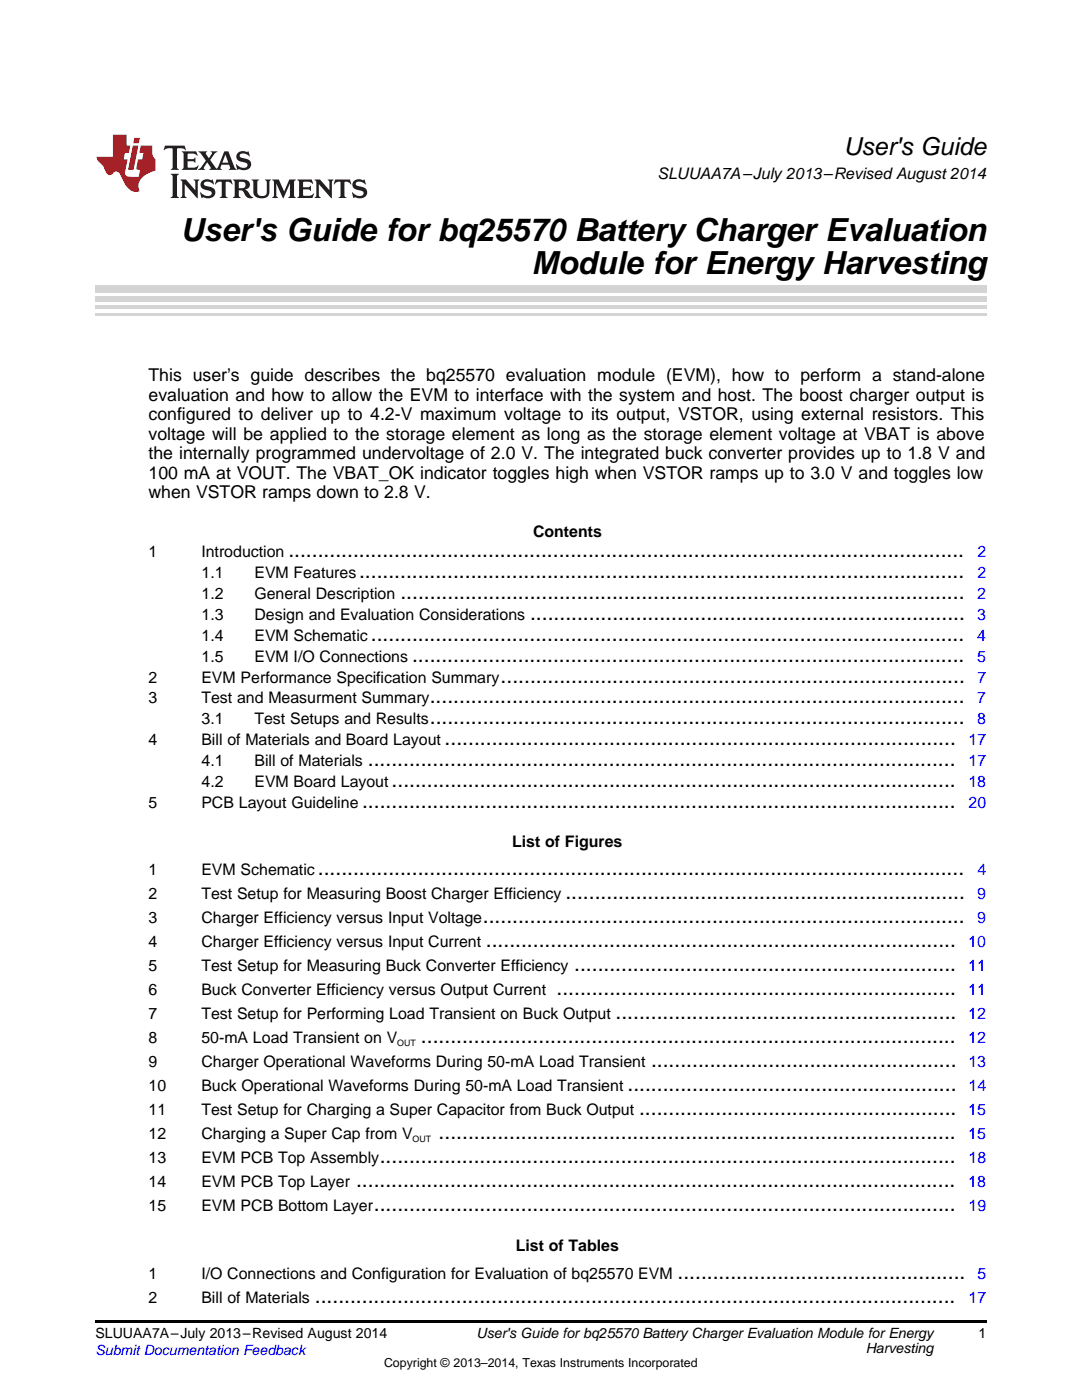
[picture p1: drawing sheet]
<svg xmlns="http://www.w3.org/2000/svg" width="216mm" height="279mm" viewBox="0 0 216 279" stroke-linecap="round" stroke-linejoin="round" font-family="sans-serif">
<defs><g id="words">
<g font-size="6.3">
<text x="36.1" y="48">User's Guide for bq25570 Battery Charger Evaluation</text>
<text x="106.1" y="54.8">Module for Energy Harvesting</text>
</g>
<text font-size="4.9" x="168.3" y="30.9">User's Guide</text>
<g font-size="4.2">
<text x="57.5" y="111.2">...................................................................................................................</text>
<text x="71.6" y="115.4">.......................................................................................................</text>
<text x="79.9" y="119.6">................................................................................................</text>
<text x="105.8" y="123.7">..........................................................................</text>
<text x="74" y="127.9">.....................................................................................................</text>
<text x="82.2" y="132">..............................................................................................</text>
<text x="99.9" y="136.2">...............................................................................</text>
<text x="85.8" y="140.4">...........................................................................................</text>
<text x="85.8" y="144.5">...........................................................................................</text>
<text x="88.7" y="148.7">.......................................................................................</text>
<text x="73.4" y="152.9">....................................................................................................</text>
<text x="72.3" y="161.2">.....................................................................................................</text>
<text x="78.1" y="157">................................................................................................</text>
<text x="63.4" y="174.6">..............................................................................................................</text>
<text x="112.8" y="179.4">....................................................................</text>
<text x="96.3" y="184.2">..................................................................................</text>
<text x="96.9" y="189">................................................................................</text>
<text x="114.6" y="193.8">.................................................................</text>
<text x="111" y="198.6">....................................................................</text>
<text x="122.8" y="203.4">..........................................................</text>
<text x="84" y="208.2">...........................................................................................</text>
<text x="129.9" y="213">....................................................</text>
<text x="125.2" y="217.8">........................................................</text>
<text x="87.5" y="227.4">........................................................................................</text>
<text x="127.5" y="222.6">......................................................</text>
<text x="75.8" y="232.2">..................................................................................................</text>
<text x="71" y="237">......................................................................................................</text>
<text x="74.6" y="241.8">...................................................................................................</text>
<text x="135.2" y="255.2">.................................................</text>
<text x="62.8" y="260">.............................................................................................................</text>
</g>
<g font-size="3.5">
<text x="29.6" y="76.1">This user’s guide describes the bq25570 evaluation module (EVM), how to perform a stand-alone</text>
<text x="29.6" y="80">evaluation and how to allow the EVM to interface with the system and host. The boost charger output is</text>
<text x="29.6" y="83.9">configured to deliver up to 4.2-V maximum voltage to its output, VSTOR, using external resistors. This</text>
<text x="29.6" y="87.7">voltage will be applied to the storage element as long as the storage element voltage at VBAT is above</text>
<text x="29.6" y="91.6">the internally programmed undervoltage of 2.0 V. The integrated buck converter provides up to 1.8 V and</text>
<text x="29.6" y="95.5">100 mA at VOUT. The VBAT_OK indicator toggles high when VSTOR ramps up to 3.0 V and toggles low</text>
<text x="29.6" y="99.4">when VSTOR ramps down to 2.8 V.</text>
</g>
<g font-size="3.2">
<text x="131.2" y="35.7">SLUUAA7A–July 2013–Revised August 2014</text>
<text x="106.4" y="107.2">Contents</text>
<text x="29.6" y="111.2">1</text>
<text x="40.2" y="111.2">Introduction</text>
<text x="40.2" y="115.4">1.1</text>
<text x="40.2" y="119.6">1.2</text>
<text x="50.8" y="115.4">EVM Features</text>
<text x="50.8" y="119.6">General Description</text>
<text x="40.2" y="123.7">1.3</text>
<text x="50.8" y="123.7">Design and Evaluation Considerations</text>
<text x="40.2" y="127.9">1.4</text>
<text x="50.8" y="127.9">EVM Schematic</text>
<text x="29.6" y="136.2">2</text>
<text x="40.2" y="136.2">EVM Performance Specification Summary</text>
<text x="40.2" y="132">1.5</text>
<text x="50.8" y="132">EVM I/O Connections</text>
<text x="29.6" y="140.4">3</text>
<text x="40.2" y="140.4">Test and Measurment Summary</text>
<text x="29.6" y="148.7">4</text>
<text x="40.2" y="148.7">Bill of Materials and Board Layout</text>
<text x="40.2" y="144.5">3.1</text>
<text x="50.8" y="144.5">Test Setups and Results</text>
<text x="40.2" y="152.9">4.1</text>
<text x="50.8" y="152.9">Bill of Materials</text>
<text x="29.6" y="161.2">5</text>
<text x="40.2" y="161.2">PCB Layout Guideline</text>
<text x="40.2" y="157">4.2</text>
<text x="50.8" y="157">EVM Board Layout</text>
<text x="102.2" y="169.1">List of Figures</text>
<text x="29.6" y="174.6">1</text>
<text x="29.6" y="179.4">2</text>
<text x="40.2" y="174.6">EVM Schematic</text>
<text x="40.2" y="179.4">Test Setup for Measuring Boost Charger Efficiency</text>
<text x="29.6" y="184.2">3</text>
<text x="40.2" y="184.2">Charger Efficiency versus Input Voltage</text>
<text x="29.6" y="189">4</text>
<text x="40.2" y="189">Charger Efficiency versus Input Current</text>
<text x="29.6" y="193.8">5</text>
<text x="40.2" y="193.8">Test Setup for Measuring Buck Converter Efficiency</text>
<text x="29.6" y="198.6">6</text>
<text x="29.6" y="203.4">7</text>
<text x="40.2" y="198.6">Buck Converter Efficiency versus Output Current</text>
<text x="40.2" y="203.4">Test Setup for Performing Load Transient on Buck Output</text>
<text x="29.6" y="208.2">8</text>
<text x="40.2" y="208.2">50-mA Load Transient on V</text>
<text x="29.6" y="213">9</text>
<text x="40.2" y="213">Charger Operational Waveforms During 50-mA Load Transient</text>
<text x="29.6" y="217.8">10</text>
<text x="40.2" y="217.8">Buck Operational Waveforms During 50-mA Load Transient</text>
<text x="29.6" y="222.6">11</text>
<text x="29.6" y="227.4">12</text>
<text x="40.2" y="222.6">Test Setup for Charging a Super Capacitor from Buck Output</text>
<text x="40.2" y="227.4">Charging a Super Cap from V</text>
<text x="29.6" y="232.2">13</text>
<text x="40.2" y="232.2">EVM PCB Top Assembly</text>
<text x="29.6" y="237">14</text>
<text x="40.2" y="237">EVM PCB Top Layer</text>
<text x="29.6" y="241.8">15</text>
<text x="40.2" y="241.8">EVM PCB Bottom Layer</text>
<text x="102.9" y="249.6">List of Tables</text>
<text x="29.6" y="255.2">1</text>
<text x="40.2" y="255.2">I/O Connections and Configuration for Evaluation of bq25570 EVM</text>
<text x="29.6" y="260">2</text>
<text x="40.2" y="260">Bill of Materials</text>
</g>
<g font-size="3.2" fill="#00f">
<text x="195" y="111.2">2</text>
<text x="195" y="119.6">2</text>
<text x="195" y="115.4">2</text>
<text x="195" y="123.7">3</text>
<text x="195" y="127.9">4</text>
<text x="195" y="132">5</text>
<text x="195" y="136.2">7</text>
<text x="195" y="140.4">7</text>
<text x="193.3" y="148.7">17</text>
<text x="195" y="144.5">8</text>
<text x="193.3" y="152.9">17</text>
<text x="193.2" y="157">18</text>
<text x="193.3" y="161.2">20</text>
<text x="195" y="179.4">9</text>
<text x="195" y="174.6">4</text>
<text x="195" y="184.2">9</text>
<text x="193.2" y="189">10</text>
<text x="193.2" y="193.8">11</text>
<text x="193.2" y="198.6">11</text>
<text x="193.2" y="203.4">12</text>
<text x="193.2" y="208.2">12</text>
<text x="193.2" y="213">13</text>
<text x="193.3" y="217.8">14</text>
<text x="193.2" y="222.6">15</text>
<text x="193.2" y="227.4">15</text>
<text x="193.3" y="232.2">18</text>
<text x="193.2" y="237">18</text>
<text x="193.3" y="241.8">19</text>
<text x="195" y="255.2">5</text>
<text x="193.3" y="260">17</text>
</g>
<g font-size="2.8">
<text x="19" y="267.1">SLUUAA7A–July 2013–Revised August 2014</text>
<text x="95.1" y="267.1">User's Guide for bq25570 Battery Charger Evaluation Module for Energy</text>
<text x="172.8" y="269.9">Harvesting</text>
<text x="195.3" y="267">1</text>
</g>
<text font-size="2.8" fill="#00f" x="19" y="270.4">Submit Documentation Feedback</text>
<text font-size="2.5" x="76.6" y="272.7">Copyright © 2013–2014, Texas Instruments Incorporated</text>
<g font-size="1.8">
<text x="79.3" y="208.8">OUT</text>
<text x="82.3" y="228">OUT</text>
</g>
</g></defs>
<path d="M19 263.5h177.8v.6h-177.8z" fill="#000"/>
<path d="M19 62.8h177.8" fill="none" stroke="#d4d4d4" stroke-width=".42"/>
<g fill="#d4d4d4">
<path d="M19 60.9h177.8v.7h-177.8z"/>
<path d="M19 59.1h177.8v1h-177.8z"/>
<path d="M19 57h177.8v1.4h-177.8z"/>
</g>
<path d="M32.9 29.1l-.3 .9h.1a1.64 1.64 0 0 1 1.7-.3l.1 3.6-.4 .6h1.6l-.4-.6v-3.5v-.1l.4-.1a1.36 1.36 0 0 1 1.3 .4h.1l-.3-.9zM36.3 30.2l.3 .3v.3v2.5v.3l-.3 .3h3l.3-.9h-.1a1.87 1.87 0 0 1-2 .4l-.1-1.2h1.2l.4 .3v-1.1l-.4 .3-1.2 .1 .1-1.1 .2-.1a1.66 1.66 0 0 1 1.7 .5l.1-.1-.3-.8zM39.6 30.2l1.5 1.9-.9 1.2-.7 .6h1.4l-.3-.3 .7-1.2 .8 1.2-.3 .3h2.5l-.3-.3 .2-.7h1.5l.2 .6-.3 .4h1.6l-.4-.5-1.2-3.2h-.8l-1.2 2.9-.4 .6-1.3-1.8 .9-1.1 .6-.6h-1.4l.3 .3-.6 1.1-.6-1 .2-.4zM45 30.8l.6 1.7h-1.2zM47.4 30.6a1.04 1.04 0 0 0-.2 1.1 1.04 1.04 0 0 0 1 .6l1 .2a.5 .5 0 0 1 .2 .6 .5 .5 0 0 1-.5 .4 1.76 1.76 0 0 1-1.7-.8l-.1 .1 .3 1.1 .2-.1a2.54 2.54 0 0 0 2.2-.3 1.12 1.12 0 0 0 .2-1.2 1.12 1.12 0 0 0-1-.6l-1-.3a.4 .4 0 0 1-.2-.4 .4 .4 0 0 1 .4-.3 1.6 1.6 0 0 1 1.6 .5h.1l-.3-1-.3 .2-.2-.1a1.62 1.62 0 0 0-1.7 .3zM34.1 34.7l.3 .3 .1 .3v3.6l-.1 .3-.3 .3h1.6l-.3-.3-.1-.3v-3.6l.1-.3 .3-.3zM36 35.8l.4 .6v2.5l-.1 .3-.3 .3h1.2l-.3-.6v-2.1l2.6 2.8v-3.2l.3-.6h-1.2l.3 .4 .1 1.7-1.9-2.1zM40.3 36.2a1.04 1.04 0 0 0-.2 1.1 1.04 1.04 0 0 0 .9 .6l1 .3a.5 .5 0 0 1 .2 .5 .5 .5 0 0 1-.4 .4 1.76 1.76 0 0 1-1.8-.7h-.1l.3 1.1 .2-.1a2.55 2.55 0 0 0 2.3-.3 1.12 1.12 0 0 0 .2-1.2 1.12 1.12 0 0 0-1-.6l-1-.3a.41 .41 0 0 1-.2-.4 .41 .41 0 0 1 .4-.3 1.6 1.6 0 0 1 1.5 .5h.1l-.3-1-.2 .2-.2-.1a1.64 1.64 0 0 0-1.7 .3zM43.2 35.8l-.3 1h.1a.95 .95 0 0 1 1.2-.5v2.6v.3l-.4 .3h1.6l-.3-.3-.1-.3v-2.4l.3-.2a1.02 1.02 0 0 1 1 .5h.1l-.3-1zM46.5 35.8l.3 .4v.2v2.5v.3l-.3 .3h1.5l-.3-.3-.1-1.2a.9 .9 0 0 1 1.2 .8 1.07 1.07 0 0 0 1.7 .6 1.97 1.97 0 0 1-1.1-1.3l-.5-.3a.98 .98 0 0 0 1-1 .98 .98 0 0 0-1-.9zM47.7 36.3h.2a.81 .81 0 0 1 1.1 .6 .64 .64 0 0 1-.7 .7h-.7zM50.2 35.8l.3 .4 .1 .2v1.9a1.59 1.59 0 0 0 2.1 1.2 1.15 1.15 0 0 0 1.1-1.2v-2.1l.3-.4h-1.2l.3 .6v1.9a.97 .97 0 0 1-.7 .9 .97 .97 0 0 1-1.1-.6l-.1-2.2 .1-.2 .3-.4zM54.3 35.8l.3 .4 .1 .2v2.5l-.4 .6h1.2l-.4-.6v-2.3l1.4 3 1.4-3v2.3l-.4 .6h1.5l-.3-.3v-.3v-2.5v-.2l.3-.4h-1.3l-1 2.4-1.1-2.4zM59.3 35.8l.3 .4 .1 .2v2.5l-.1 .3-.3 .3h3l.4-.8-.1-.1a1.88 1.88 0 0 1-2.1 .4v-1.2h1.2l.3 .3v-1l-.3 .2-1.2 .1v-1l.3-.1a1.66 1.66 0 0 1 1.6 .4h.1l-.3-.9zM62.8 35.8l.3 .6v2.5v.3l-.3 .3h1.2l-.4-.6v-2.1l2.6 2.8v-3.2l.3-.6h-1.1l.3 .4v1.7l-1.8-2.1zM66.9 35.8l-.3 1h.1a.95 .95 0 0 1 1.2-.5v2.6v.3l-.4 .3h1.6l-.3-.3-.1-.3v-2.4l.3-.2a1.02 1.02 0 0 1 1 .5h.1l-.3-1zM70.6 36.2a1.04 1.04 0 0 0-.2 1.1 1.04 1.04 0 0 0 .9 .6l1 .3a.5 .5 0 0 1 .2 .5 .5 .5 0 0 1-.4 .4 1.75 1.75 0 0 1-1.8-.7h-.1l.3 1.1 .2-.1a2.56 2.56 0 0 0 2.3-.3 1.12 1.12 0 0 0 .2-1.2 1.12 1.12 0 0 0-1-.6l-1-.3a.4 .4 0 0 1-.2-.4 .4 .4 0 0 1 .4-.3 1.6 1.6 0 0 1 1.5 .5h.1l-.3-1-.2 .2-.2-.1a1.64 1.64 0 0 0-1.7 .3z" fill="#231f20"/>
<path d="M22.5 26.9v4.4h-3.2a2.57 2.57 0 0 0 1.2 1.7l.4 .8a1.22 1.22 0 0 0 1.3 1.1l.2-.2a.9 .9 0 0 1 1-.5 .9 .9 0 0 1 .7 .9l.5 1.1a2.58 2.58 0 0 0 3.3 1.9 2.35 2.35 0 0 1 .9-3.1l1.1-.6 1.1-.3v-2.3a1.45 1.45 0 0 1-.6-1.3v-1.5h-2.3l-.3 1.5h.8l-.2 1.3h-.9l-.3 1.6 .1 .4 .7 .1-.3 1.4h-1.1a1.52 1.52 0 0 1-1.7-.6l.6-2.9h-.8l.2-1.3h.8l.3-1.5h-.7v-2.1zM26.5 29l-1 4.9h1.2l.9-4.9zM26.8 27.5l-.2 1.1h1.1l.2-1.1z" fill="#ee1d23"/>
<use href="#words"/>
</svg>
